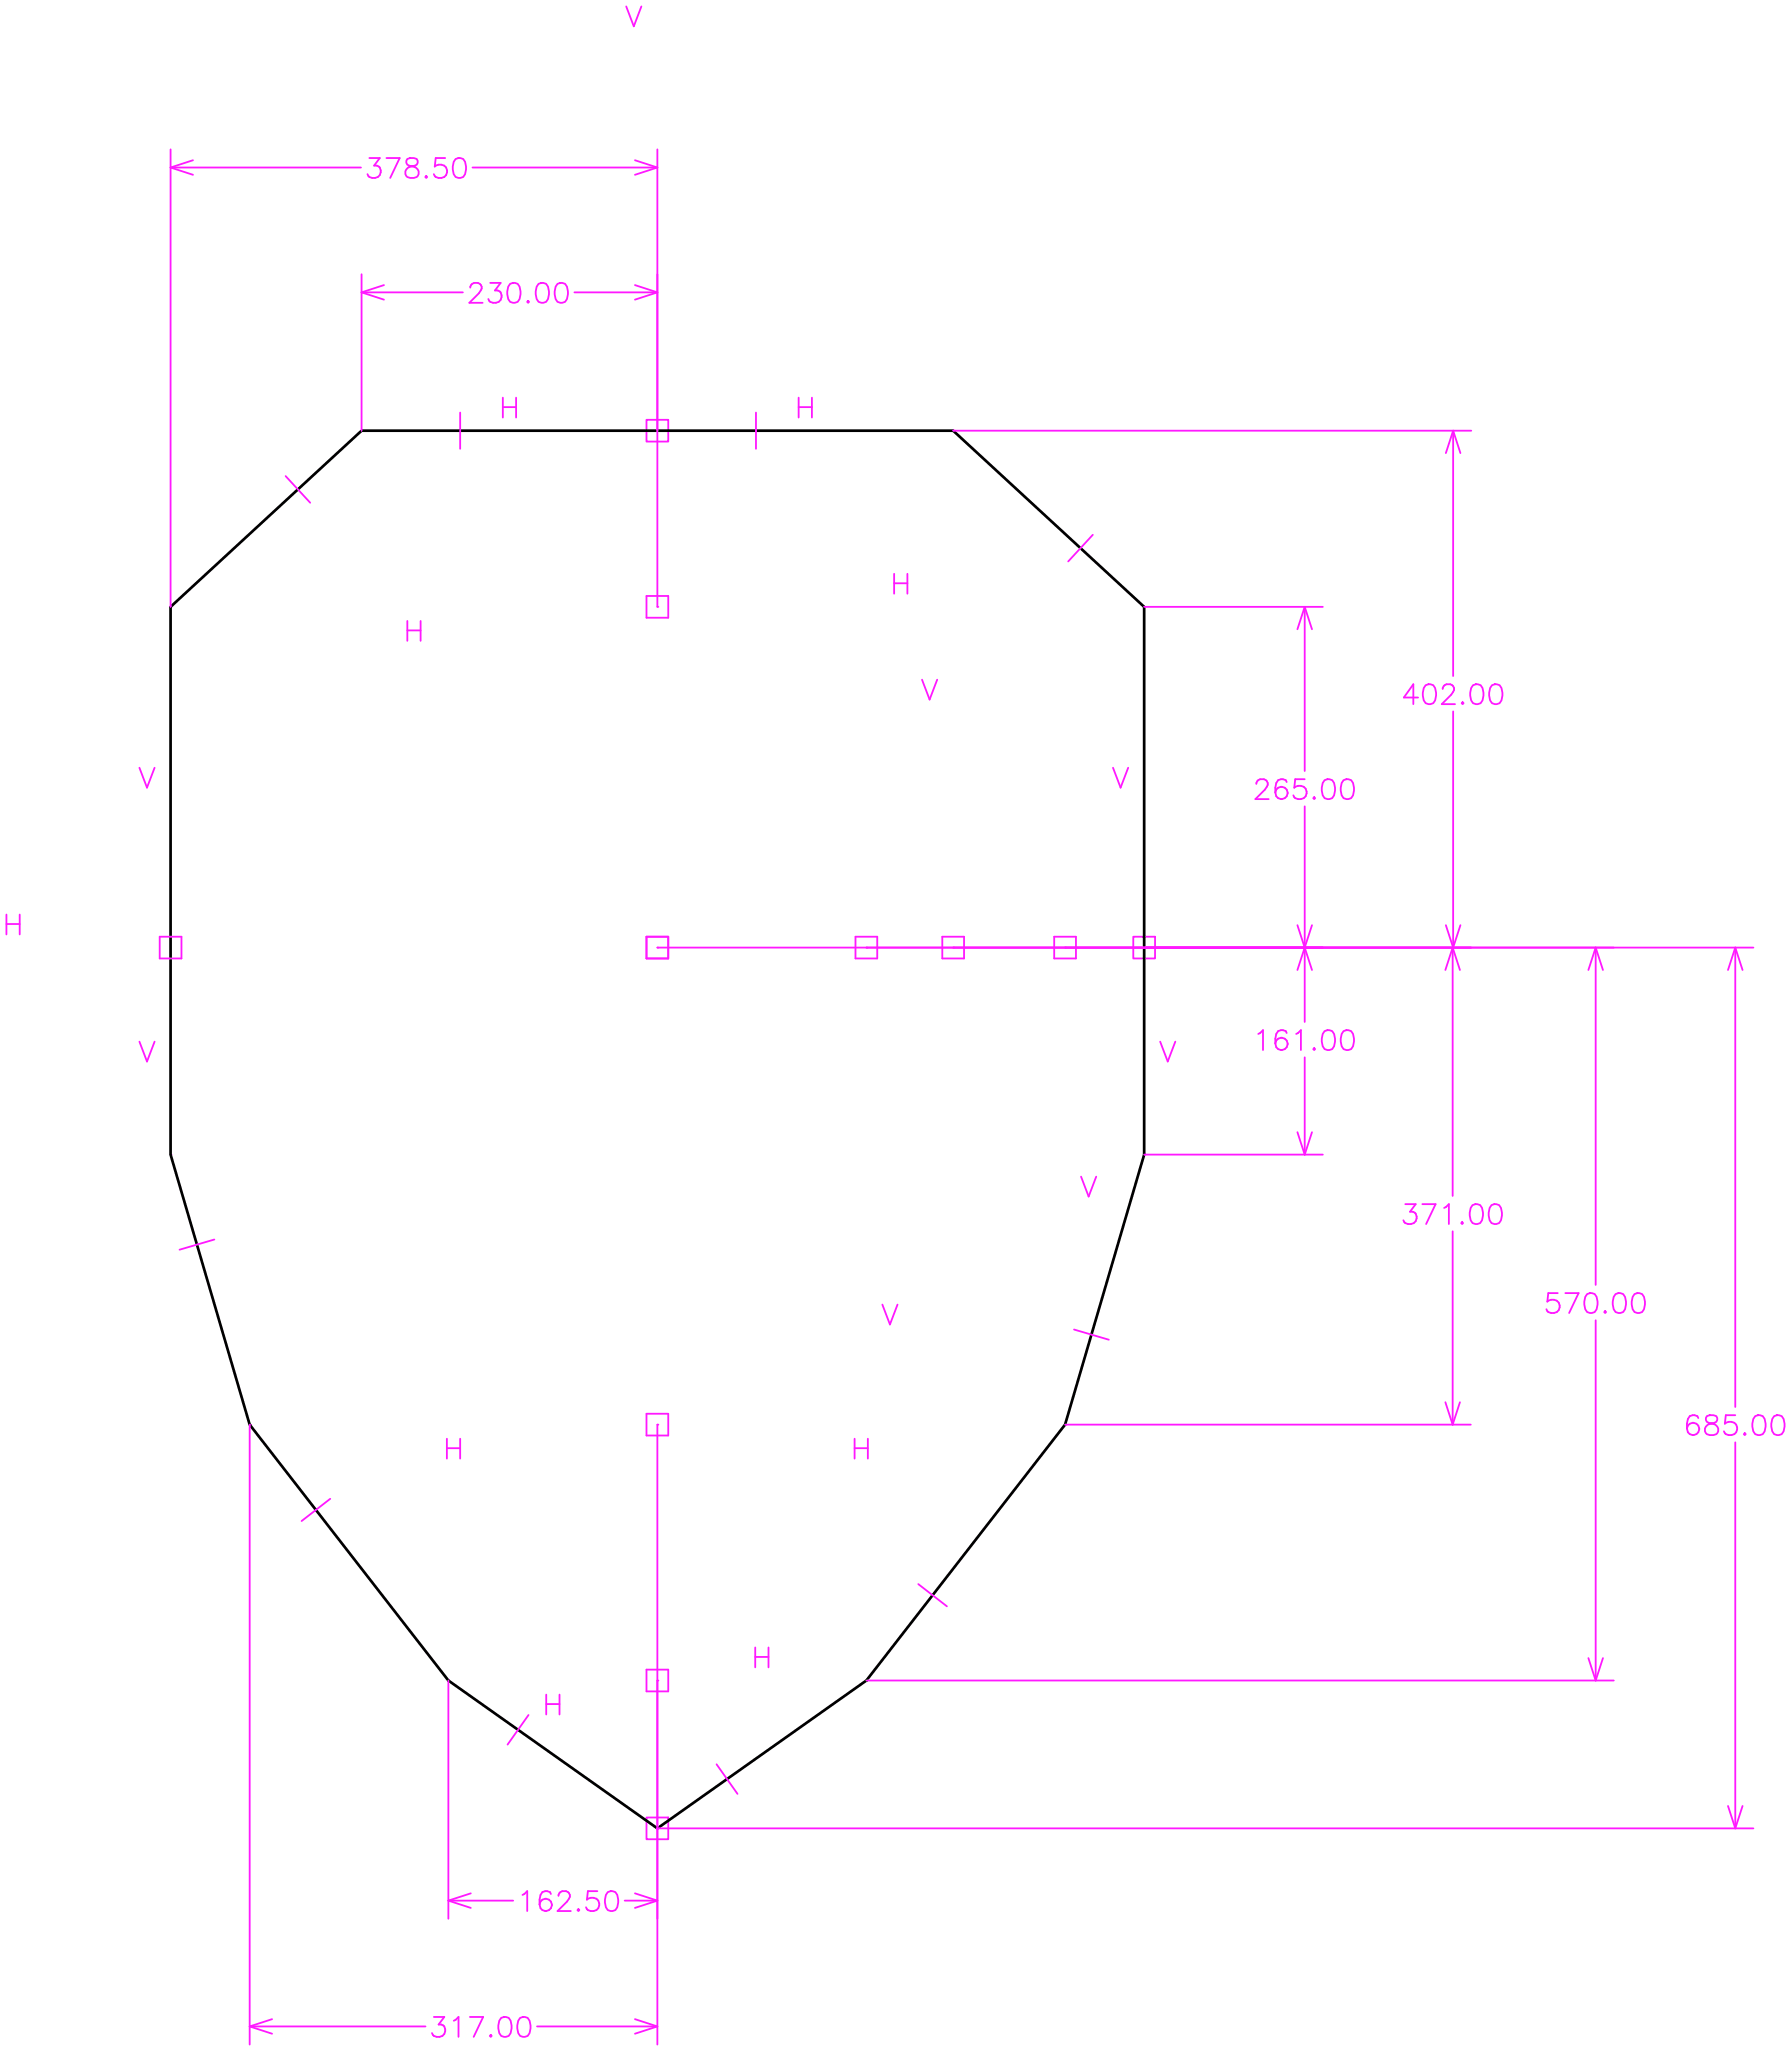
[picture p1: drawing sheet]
<svg xmlns="http://www.w3.org/2000/svg" width="1393mm" height="1595mm" viewBox="0 0 1393 1595" stroke-linecap="round" stroke-linejoin="round" font-family="sans-serif">
<g fill="#ff19ff">
<circle cx="741" cy="335" r=".7"/>
<circle cx="890" cy="472" r=".7"/>
<circle cx="133" cy="472" r=".7"/>
<circle cx="281" cy="335" r=".7"/>
<circle cx="890" cy="898" r=".7"/>
<circle cx="828" cy="1108" r=".7"/>
<circle cx="194" cy="1108" r=".7"/>
<circle cx="133" cy="898" r=".7"/>
<circle cx="674" cy="1307" r=".7"/>
<circle cx="349" cy="1307" r=".7"/>
<circle cx="511" cy="1422" r=".7"/>
<circle cx="511" cy="335" r=".7"/>
</g>
<path d="M397 221a5 5 0 0 1 7 2 13 13 0 0 1-1 12 5 5 0 0 1-8-2 13 13 0 0 1 2-12zM411 234v1h-1zM419 221a5 5 0 0 1 7 2 13 13 0 0 1-1 12 5 5 0 0 1-8-2 13 13 0 0 1 2-12zM433 221a5 5 0 0 1 8 2 13 13 0 0 1-2 12 5 5 0 0 1-7-2 13 13 0 0 1 1-12z" fill="none" stroke="#ff19ff" stroke-width="1.4"/>
<g fill="#ff19ff">
<circle cx="133" cy="472" r=".7"/>
<circle cx="511" cy="472" r=".7"/>
</g>
<path d="M317 124a3 3 0 0 0 1 5l3 1a4 4 0 0 1 5 4 4 4 0 0 1-4 4h-3a4 4 0 0 1-4-4 4 4 0 0 1 5-4l3-1a3 3 0 0 0 1-5l-2-1h-3zM331 138v-1l1 1h-1zM354 124a5 5 0 0 1 8 2 13 13 0 0 1-2 12 5 5 0 0 1-7-3 13 13 0 0 1 1-11z" fill="none" stroke="#ff19ff" stroke-width="1.4"/>
<g fill="#ff19ff">
<circle cx="194" cy="1108" r=".7"/>
<circle cx="511" cy="1108" r=".7"/>
</g>
<path d="M390 1569a5 5 0 0 1 7 3 13 13 0 0 1-1 11 5 5 0 0 1-8-2 13 13 0 0 1 2-12zM404 1569a5 5 0 0 1 8 3 13 13 0 0 1-2 11 5 5 0 0 1-7-2 13 13 0 0 1 1-12zM381 1583h1v1z" fill="none" stroke="#ff19ff" stroke-width="1.4"/>
<g fill="#ff19ff">
<circle cx="349" cy="1307" r=".7"/>
<circle cx="511" cy="1307" r=".7"/>
</g>
<path d="M473 1472a5 5 0 0 1 7 2 13 13 0 0 1-2 12 5 5 0 0 1-7-3 13 13 0 0 1 2-11zM449 1486l1-1v1z" fill="none" stroke="#ff19ff" stroke-width="1.4"/>
<g fill="#ff19ff">
<circle cx="741" cy="335" r=".7"/>
<circle cx="741" cy="737" r=".7"/>
</g>
<path d="M1108 533a5 5 0 0 1 8 2 13 13 0 0 1-2 12 5 5 0 0 1-7-2 13 13 0 0 1 1-12zM1145 533a5 5 0 0 1 8 2 13 13 0 0 1-2 12 5 5 0 0 1-7-2 13 13 0 0 1 1-12zM1160 533a5 5 0 0 1 7 2 13 13 0 0 1-1 12 5 5 0 0 1-7-2 13 13 0 0 1 1-12zM1137 546l1 1-1 1v-1z" fill="none" stroke="#ff19ff" stroke-width="1.4"/>
<g fill="#ff19ff">
<circle cx="828" cy="1108" r=".7"/>
<circle cx="828" cy="737" r=".7"/>
</g>
<path d="M1145 937a5 5 0 0 1 7 2 13 13 0 0 1-1 12 5 5 0 0 1-8-2 13 13 0 0 1 2-12zM1160 937a5 5 0 0 1 7 2 13 13 0 0 1-1 12 5 5 0 0 1-8-2 13 13 0 0 1 2-12zM1137 950l1 1-1 1-1-1z" fill="none" stroke="#ff19ff" stroke-width="1.4"/>
<g fill="#ff19ff">
<circle cx="674" cy="1307" r=".7"/>
<circle cx="674" cy="737" r=".7"/>
</g>
<path d="M1234 1006a5 5 0 0 1 7 3 13 13 0 0 1-1 11 5 5 0 0 1-7-2 13 13 0 0 1 1-12zM1256 1006a5 5 0 0 1 8 3 13 13 0 0 1-2 11 5 5 0 0 1-7-2 13 13 0 0 1 1-12zM1271 1006a5 5 0 0 1 7 3 13 13 0 0 1-1 11 5 5 0 0 1-8-2 13 13 0 0 1 2-12zM1247 1020h1h1l-1 1z" fill="none" stroke="#ff19ff" stroke-width="1.4"/>
<g fill="#ff19ff">
<circle cx="511" cy="1422" r=".7"/>
<circle cx="511" cy="737" r=".7"/>
</g>
<path d="M1327 1101a3 3 0 0 0 2 6h3a4 4 0 0 1 4 4 4 4 0 0 1-4 5h-3a4 4 0 0 1-4-5 4 4 0 0 1 5-4h3a3 3 0 0 0 2-6h-3h-3zM1356 1115h1v1zM1365 1101a5 5 0 0 1 7 3 13 13 0 0 1-1 11 5 5 0 0 1-8-2 13 13 0 0 1 2-12zM1379 1101a5 5 0 0 1 8 3 13 13 0 0 1-2 11 5 5 0 0 1-7-2 13 13 0 0 1 1-12z" fill="none" stroke="#ff19ff" stroke-width="1.4"/>
<g fill="#ff19ff">
<circle cx="890" cy="898" r=".7"/>
<circle cx="890" cy="737" r=".7"/>
</g>
<path d="M890 737h139h-139M1022 815l1 1-1 1-1-1zM1030 802a5 5 0 0 1 7 2 13 13 0 0 1-1 12 5 5 0 0 1-8-2 13 13 0 0 1 2-12zM1045 802a5 5 0 0 1 7 2 13 13 0 0 1-1 12 5 5 0 0 1-8-2 13 13 0 0 1 2-12z" fill="none" stroke="#ff19ff" stroke-width="1.4"/>
<g fill="#ff19ff">
<circle cx="890" cy="472" r=".7"/>
<circle cx="890" cy="737" r=".7"/>
</g>
<g fill="none" stroke="#ff19ff" stroke-width="1.4">
<path d="M487 5l6 15 6-15M133 116v356M511 116v356M133 130h148M133 130l17 6M150 125l-17 5M287 123h8l-4 6a5 5 0 0 1 5 4 5 5 0 0 1-4 5 5 5 0 0 1-6-3M300 123h11l-8 15M346 123h-7l-1 7a5 5 0 0 1 8-1 5 5 0 0 1-1 9 5 5 0 0 1-8-3M367 130h144M494 125l17 5M511 130l-17 6"/>
<path d="M281 213v122M281 227h79M281 227l18 6M299 222l-18 5M366 224a4 4 0 0 1 3-4h3a4 4 0 0 1 2 6l-2 2-7 7h10M381 220h8l-4 6a5 5 0 0 1 5 4 5 5 0 0 1-4 5 5 5 0 0 1-6-2M447 227h64M494 222l17 5M511 227l-17 6M391 317h10M391 309v16M401 309v16"/>
<path d="M621 309v16M621 317h10M631 309v16M358 321v28M503 326h17v17h-17zM588 321v28M741 335h403M1130 335v191M1130 335l6 17M1130 335l-6 17M222 370l19 21M850 416l-19 21"/>
<path d="M695 446v16M695 454h11M706 446v16M503 463h17v17h-17zM890 472h139M1014 472v128M1014 472l6 17M1014 472l-5 17M317 483v15M317 490h10M327 483v15M717 529l6 15 6-15"/>
<path d="M1122 536a4 4 0 0 1 3-4h3a4 4 0 0 1 2 6l-2 2-7 8h10M1103 542h-11l7-10v16M1130 553v184M108 597l6 16 6-16M865 597l6 16 6-16M977 610a4 4 0 0 1 3-4h3a4 4 0 0 1 2 6l-1 2-8 7h10M1000 608a5 5 0 0 0-6-1l-2 2v7M1014 606h-7l-1 7a5 5 0 0 1 9 0 5 5 0 0 1-1 8 5 5 0 0 1-8-2M1030 607a5 5 0 0 1 7 2 13 13 0 0 1-1 12 5 5 0 0 1-8-2 13 13 0 0 1 2-12zM1045 607a5 5 0 0 1 7 2 13 13 0 0 1-1 12 5 5 0 0 1-8-2 13 13 0 0 1 2-12zM1014 627v168M1022 620l1 1h-1h-1z"/>
<path d="M5 711v16M5 719h10M15 711v16M1009 720l11 34M1020 720l-11 34M1124 720l6 17M1136 720l-6 17M124 728h17v17h-17zM503 728h17v17h-17zM511 737h852M665 728h17v17h-17zM733 728h17v17h-17z"/>
<path d="M820 728h17v17h-17zM881 728h17v17h-17zM1129 737v193M1129 737l-5 17M1129 737l6 17M1241 737v262M1241 737l-6 17M1241 737l5 17M1349 737v357M1349 737l-5 17M1349 737l6 17M108 810l6 16 6-16"/>
<path d="M902 810l6 16 6-16M978 804l4-3v16M1000 803a5 5 0 0 0-6-1l-2 2v7M1008 804l4-3v16M1014 822v76M890 898h139M1009 881l5 17M1020 881l-6 17M841 915l5 16 6-16M1093 936h8l-5 6a5 5 0 0 1 6 5 5 5 0 0 1-5 5 5 5 0 0 1-6-3M1106 936h10l-7 16M1123 939l4-3v16"/>
<path d="M1129 958v150M167 964l-27 8M686 1015l6 15 6-15M1211 1006h-7l-1 6a5 5 0 0 1 8 0 5 5 0 0 1-1 8 5 5 0 0 1-8-2M1217 1006h10l-7 15M835 1034l27 8M1241 1027v280M503 1099h17v17h-17zM1124 1091l5 17M1135 1091l-6 17M194 1108v482M347 1119v15"/>
<path d="M358 1119v15M511 1108v482M664 1119v15M675 1119v15M828 1108h316M1320 1103a5 5 0 0 0-6-2l-2 3v7M1349 1101h-7l-1 6a5 5 0 0 1 8 0 5 5 0 0 1-1 8 5 5 0 0 1-8-2M347 1126h11M664 1126h11M1349 1122v300M257 1166l-23 17M714 1232l22 17"/>
<path d="M503 1298h17v17h-17zM587 1281v16M587 1289h11M598 1281v16M1235 1290l6 17M1246 1290l-5 17M349 1307v185M425 1318v15M435 1318v15M674 1307h581M411 1334l-16 23M425 1325h10"/>
<path d="M557 1372l16 23M503 1413h17v17h-17zM1344 1405l5 17M1355 1405l-6 17M511 1422h852M349 1478h50M349 1478l17 6M366 1472l-17 6M406 1474l4-3v15M428 1473a5 5 0 0 0-6-1l-2 2v7M434 1474a4 4 0 0 1 3-3h3a4 4 0 0 1 2 6l-1 2-7 7h10M464 1471h-7l-1 6a5 5 0 0 1 9 0 5 5 0 0 1-1 8 5 5 0 0 1-8-2"/>
<path d="M486 1478h25M494 1472l17 6M511 1478l-17 6M194 1576h137M194 1576l18 6M212 1570l-18 6M337 1569h8l-4 6a5 5 0 0 1 5 4 5 5 0 0 1-4 5 5 5 0 0 1-6-3M353 1572l4-3v15M365 1569h11l-8 15M418 1576h93M494 1570l17 6M511 1576l-17 6"/>
<circle cx="996" cy="617" r="5"/>
<circle cx="996" cy="812" r="5"/>
<circle cx="1316" cy="1111" r="5"/>
<circle cx="424" cy="1481" r="5"/>
</g>
<path d="M133 472l148-137h460l149 137v426l-62 210-154 199-163 115-162-115-155-199-61-210z" fill="none" stroke="#000" stroke-width="2.1"/>
</svg>
